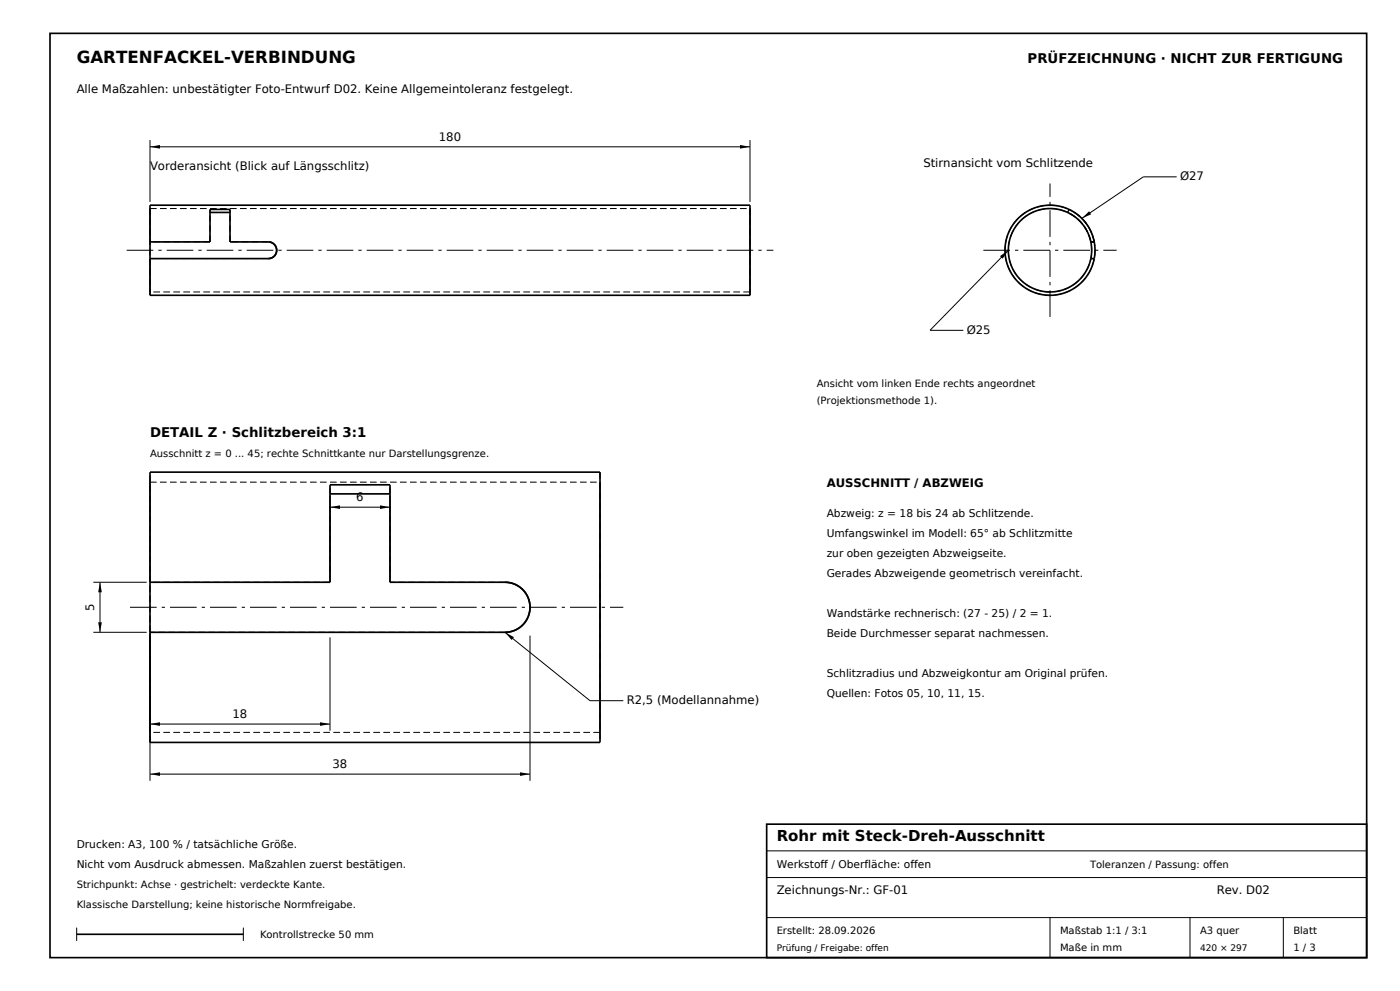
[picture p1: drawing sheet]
<svg xmlns="http://www.w3.org/2000/svg" width="420mm" height="297mm" viewBox="0 0 420 297" stroke-linecap="round" stroke-linejoin="round" font-family="sans-serif">
<defs><g id="words">
<text font-size="5" x="23" y="19">GARTENFACKEL-VERBINDUNG</text>
<text font-size="4.5" x="233" y="252">Rohr mit Steck-Dreh-Ausschnitt</text>
<g font-size="4">
<text x="308.3" y="19">PRÜFZEICHNUNG · NICHT ZUR FERTIGUNG</text>
<text x="45" y="131">DETAIL Z · Schlitzbereich 3:1</text>
</g>
<g font-size="3.5">
<text x="23" y="28">Alle Maßzahlen: unbestätigter Foto-Entwurf D02. Keine Allgemeintoleranz festgelegt.</text>
<text x="131.7" y="42.2">180</text>
<text x="45" y="51">Vorderansicht (Blick auf Längsschlitz)</text>
<text x="277" y="50">Stirnansicht vom Schlitzende</text>
<text x="354" y="54">Ø27</text>
<text x="290" y="100">Ø25</text>
<text x="248" y="146">AUSSCHNITT / ABZWEIG</text>
<text x="106.9" y="150.2">6</text>
<text x="28.2" y="183.1" transform="rotate(-90 28.2 183.1)">5</text>
<text x="69.8" y="215.2">18</text>
<text x="188" y="211">R2,5 (Modellannahme)</text>
<text x="99.8" y="230.2">38</text>
<text x="233" y="268">Zeichnungs-Nr.: GF-01</text>
<text x="365" y="268">Rev. D02</text>
</g>
<g font-size="3.2">
<text x="248" y="155">Abzweig: z = 18 bis 24 ab Schlitzende.</text>
<text x="248" y="161">Umfangswinkel im Modell: 65° ab Schlitzmitte</text>
<text x="248" y="167">zur oben gezeigten Abzweigseite.</text>
<text x="248" y="173">Gerades Abzweigende geometrisch vereinfacht.</text>
<text x="248" y="185">Wandstärke rechnerisch: (27 - 25) / 2 = 1.</text>
<text x="248" y="191">Beide Durchmesser separat nachmessen.</text>
<text x="248" y="203">Schlitzradius und Abzweigkontur am Original prüfen.</text>
<text x="248" y="209">Quellen: Fotos 05, 10, 11, 15.</text>
<text x="23" y="254">Drucken: A3, 100 % / tatsächliche Größe.</text>
<text x="23" y="260">Nicht vom Ausdruck abmessen. Maßzahlen zuerst bestätigen.</text>
<text x="233" y="260">Werkstoff / Oberfläche: offen</text>
</g>
<g font-size="3">
<text x="245" y="116">Ansicht vom linken Ende rechts angeordnet</text>
<text x="245" y="121">(Projektionsmethode 1).</text>
<text x="45" y="137">Ausschnitt z = 0 ... 45; rechte Schnittkante nur Darstellungsgrenze.</text>
<text x="327" y="260">Toleranzen / Passung: offen</text>
<text x="23" y="266">Strichpunkt: Achse · gestrichelt: verdeckte Kante.</text>
<text x="23" y="272">Klassische Darstellung; keine historische Normfreigabe.</text>
<text x="78" y="281">Kontrollstrecke 50 mm</text>
<text x="233" y="280">Erstellt: 28.09.2026</text>
<text x="318" y="280">Maßstab 1:1 / 3:1</text>
<text x="360" y="280">A3 quer</text>
<text x="388" y="280">Blatt</text>
<text x="318" y="285">Maße in mm</text>
<text x="388" y="285">1 / 3</text>
</g>
<g font-size="2.7">
<text x="233" y="285">Prüfung / Freigabe: offen</text>
<text x="360" y="285">420 × 297</text>
</g>
</g></defs>
<g fill="none" stroke="#000" stroke-width=".5">
<path d="M15 10h395v277h-395zM45 72.5v-10.2a.53 .53 0 0 1 0-.8 .53 .53 0 0 1 .8 0h178.6a.56 .56 0 0 1 .7 .2 .56 .56 0 0 1-.1 .7v25.5a.56 .56 0 0 1-.2 .7 .56 .56 0 0 1-.7-.1h-178.3a.53 .53 0 0 1-.8 0 .53 .53 0 0 1 0-.8v-10.2M45 72.5h17.2a.5 .5 0 0 0 .7 0 .5 .5 0 0 0 .1-.6v-8.4a.5 .5 0 0 1 0-.6 .5 .5 0 0 1 .6-.1h4.6a.51 .51 0 0 1 .7 0 .51 .51 0 0 1 .1 .6v8.3a.5 .5 0 0 0 0 .7 .5 .5 0 0 0 .6 .1h10.9M45 77.5h35.5M45 72.5v5M63 63.7h6M80.5 72.5a2.5 2.5 0 0 1 2.5 2.5 2.5 2.5 0 0 1-2.5 2.5M80.5 72.5a2.5 2.5 0 0 1 2.3 3.5M82.8 76a2.5 2.5 0 0 1-2.3 1.5M327.2 72.5h1.1M327.2 72.5l-.7-2.3-1-2-1.5-1.9-1.7-1.4-1.9-1.2-2.3-.8-2.2-.4-2.3 .1-2.2 .4-2.1 .9-1.9 1.1-1.7 1.7-1.4 1.8-1 2.1-.6 2.2-.2 2.3 .2 2.2 .7 2.3 1 2 1.4 1.8 1.6 1.5 1.9 1.2 2.1 .9 2.4 .4 2.2 .1 2.4-.5 2.1-.8 1.9-1.1 1.7-1.5 1.4-1.8 1-2 .7-2.3M327.2 77.5h1.1"/>
<path d="M327.2 72.5l.3 2.4-.3 2.6M328.3 72.5l-.7-2.3-1.1-2.3-1.6-2-1.8-1.7-2.1-1.3-2.3-.9-2.3-.4h-2.6l-2.5 .4-2.2 .9-2.2 1.3-1.9 1.7-1.4 1.9-1.2 2.3-.7 2.5-.2 2.4 .2 2.5 .7 2.3 1.1 2.3 1.6 2 1.8 1.7 2.1 1.3 2.2 .9 2.5 .4 2.4 .1 2.5-.5 2.3-.8 2.2-1.4 1.8-1.7 1.6-2 1.1-2.3 .7-2.3M328.3 72.5l.2 2.4-.2 2.6M99 148h18M45 174.5v-32.4a.56 .56 0 0 1 .2-.7 .56 .56 0 0 1 .7 .1h133.3a.53 .53 0 0 1 .8 0 .53 .53 0 0 1 0 .7v79.5a.53 .53 0 0 1 0 .8 .53 .53 0 0 1-.8 0h-133.6a.56 .56 0 0 1-.7-.2 .56 .56 0 0 1 .1-.7v-32.1M45 174.5h53.2a.53 .53 0 0 0 .8 0 .53 .53 0 0 0 0-.8v-27.7a.53 .53 0 0 1 0-.7 .53 .53 0 0 1 .8 0h16.6a.56 .56 0 0 1 .7 .2 .56 .56 0 0 1-.1 .7v27.7a.56 .56 0 0 0 .2 .7 .56 .56 0 0 0 .7-.1h33.6M45 174.5v15M151.5 174.5l2.8 .5 2.5 1.7 1.6 2.4 .6 2.8-.6 3-1.5 2.3-2.5 1.7-2.9 .6M151.5 174.5l1.8 .2 1.8 .7 1.5 1.1 1.1 1.3 .9 1.8 .4 1.8-.1 1.8-.5 1.7M45 189.5h106.5M158.4 185l-1.2 1.8-1.5 1.4-2.1 1-2.1 .3M230 247h180v40h-180z"/>
<path d="M23 280h50"/>
</g>
<g fill="none" stroke="#000" stroke-width=".3">
<path d="M45 42v18.5M45 44h180M225 42v18.5M353 53h-10l-18.5 12.5M302.5 75l-23.5 24h10M99 150v23M99 152h18M117 150v23M28 174.5h16M30 174.5v15M28 189.5h16M45 190.5v43.5"/>
<path d="M99 191v28M151.5 189.5l25.5 20.5h10M159 190.5v43.5M45 217h54M45 232h114M230 255h180M23 278v4M73 278v4M230 275h180M230 263h180M315 275v12M357 275v12"/>
<path d="M385 275v12"/>
</g>
<g fill="none" stroke="#000" stroke-width=".3" stroke-dasharray="2 1" stroke-linecap="butt">
<path d="M45 62.5v10M45 77.5v10M45 72.5v-10M45 62.5h180M63 72.5h-18M63 63.7v-.9M63 72.5v-8.8M69 63.7v-.9M69 72.5v-8.8M80.5 72.5h-11.5M80.5 77.5h-35.5M225 62.5v25"/>
<path d="M315 61.5l2.7 .3 2.4 .7 2.3 1.2 2.1 1.7 1.6 1.9 1.3 2.4 .8 2.5 .3 2.7-.3 2.7-.7 2.4-1.2 2.4-1.6 2-2.1 1.7-2.2 1.3-2.6 .8-2.7 .3-2.6-.2-2.5-.8-2.4-1.2-2.1-1.7-1.6-1.9-1.3-2.4-.8-2.5-.3-2.7 .3-2.7 .7-2.4 1.2-2.4 1.6-2 2.1-1.7 2.2-1.3 2.6-.8 2.7-.3M315 62.5l2.4 .2 2.4 .8 2.1 1.1 1.9 1.5 1.6 2 1.1 2.1 .8 2.4 .2 2.4-.2 2.4-.8 2.4-1.1 2.1-1.5 1.9-2 1.6-2.1 1.1-2.4 .8-2.4 .2-2.4-.2-2.4-.8-2.1-1.1-1.9-1.5-1.5-1.8-1.2-2.1-.7-2.3-.3-2.6 .2-2.3 .7-2.5 1.1-2.1 1.6-2 2-1.6 2.1-1.1 2.3-.7 2.4-.3M320.3 63.7l.4-.9M327.2 72.5l-.8-2.7-1.6-2.6-2.1-2-2.4-1.5M327.2 72.5h1.1M327.2 77.5h1.1M328.3 72.5l-1-3.1-1.7-2.7-2.2-2.3-2.7-1.6M328.3 72.5h-1.1M45 88.5v-27M45 87.5v-10M225 88.5v-27M225 87.5v-25"/>
<path d="M225 87.5h-180M45 144.5v30M45 144.5h135M99 148v-2.7M117 148v-2.7M180 141.5v81M180 144.5v75M45 174.5v-30M99 174.5v-26.5M99 174.5h-54M117 174.5v-26.5M151.5 174.5h-34.5"/>
<path d="M45 189.5v30M151.5 189.5h-106.5M158.4 184.9v.1M45 219.5v-30M180 219.5v-75M180 219.5h-135M45 222.5v-81"/>
</g>
<path d="M38 75h194M295 75h40M315 95v-40M39 182h148" fill="none" stroke="#000" stroke-width=".3" stroke-dasharray="8 1.5 1 1.5" stroke-linecap="butt"/>
<g fill="#000">
<path d="M45 44l3-.6v1.1zM222 43.4l3 .6-3 .5zM300 76.8l2.5-1.8-1.7 2.5zM324.5 65.5l2.2-2.2 .6 .9zM99 152l3-.6v1.1zM114 151.4l3 .6-3 .5zM30 174.5l.6 3h-1.1zM29.5 186.5h1.1l-.6 3zM151.5 189.5l2.7 1.5-.7 .8zM45 217l3-.6v1.1zM96 216.4l3 .6-3 .5zM45 232l3-.6v1.1z"/>
<path d="M156 231.4l3 .6-3 .5z"/>
</g>
<use href="#words"/>
</svg>
